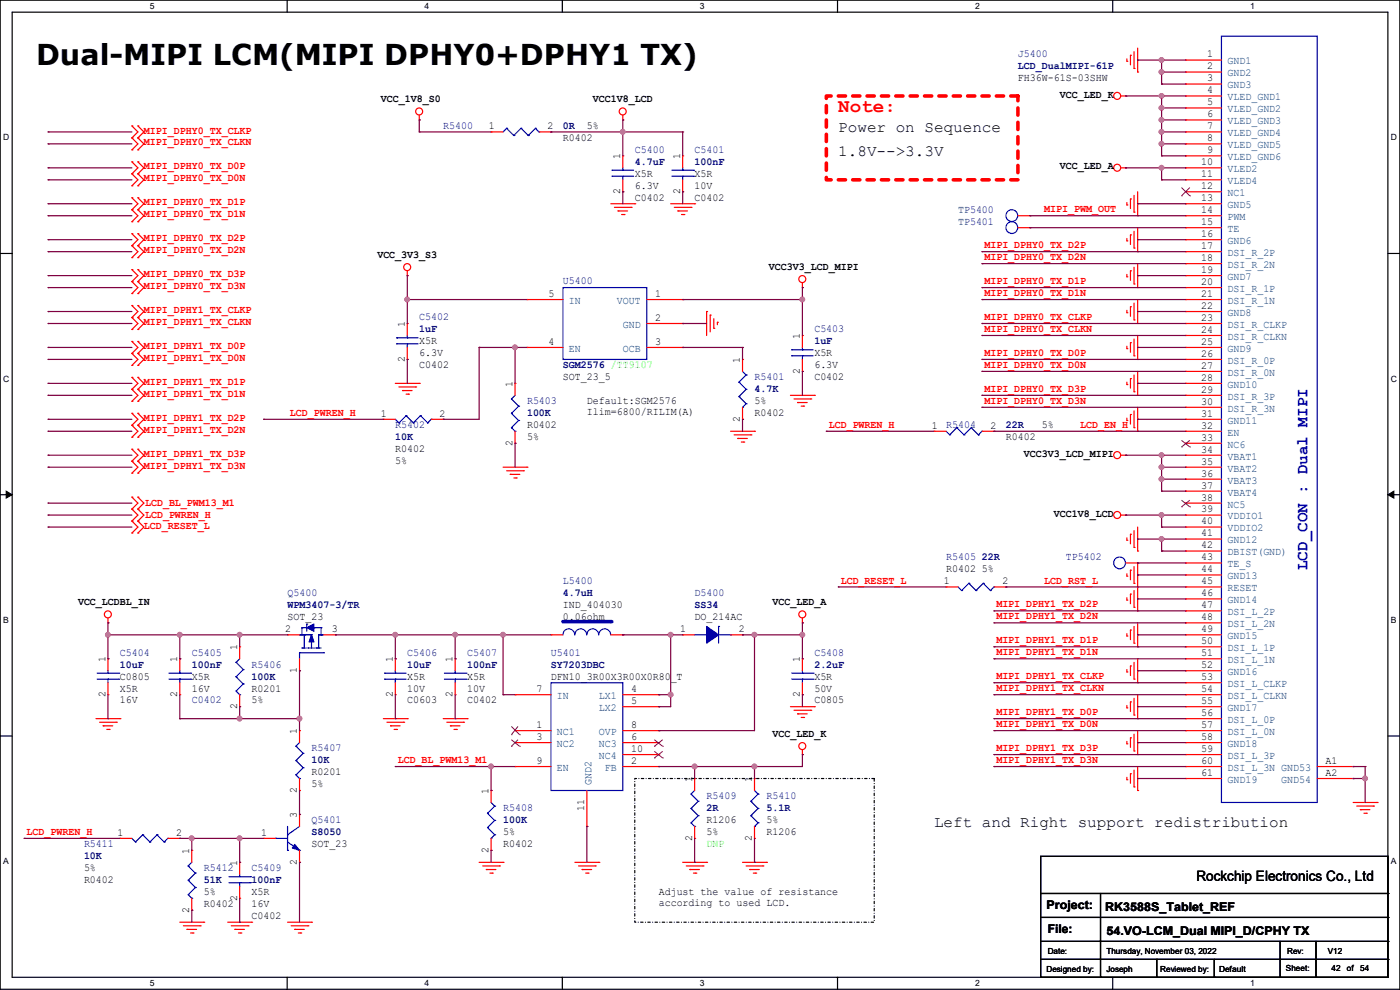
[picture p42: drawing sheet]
<svg xmlns="http://www.w3.org/2000/svg" width="297mm" height="210mm" viewBox="0 0 297 210" stroke-linecap="round" stroke-linejoin="round" font-family="sans-serif">
<defs><g id="words">
<text font-size="6.1" x="7.7" y="13.8">Dual-MIPI LCM(MIPI DPHY0+DPHY1 TX)</text>
<text font-size="4.1" fill="#f00" x="177.8" y="23.8">Note:</text>
<text font-size="3.6" fill="#00f" x="277.4" y="120.9" transform="rotate(-90 277.4 120.9)">LCD_CON : Dual MIPI</text>
<g font-size="3.3">
<text x="177.8" y="28.1">Power on Sequence</text>
<text x="177.8" y="33.1">1.8V--&gt;3.3V</text>
<text x="198.2" y="175.4">Left and Right support redistribution</text>
</g>
<text font-size="3" x="253.8" y="186.9">Rockchip Electronics Co., Ltd</text>
<g font-size="2.5">
<text x="222" y="192.9">Project:</text>
<text x="222.3" y="198">File:</text>
<text x="234.5" y="193.2">RK3588S_Tablet_REF</text>
<text x="234.7" y="198.2">54.VO-LCM_Dual MIPI_D/CPHY TX</text>
</g>
<g font-size="2.3" fill="#000080">
<text x="215.9" y="12.1">J5400</text>
<text x="215.9" y="14.6">LCD_DualMIPI-61P</text>
<text x="94" y="27.3">R5400</text>
<text x="119.4" y="27.3">0R</text>
<text x="134.7" y="32.4">C5400</text>
<text x="134.7" y="34.9">4.7uF</text>
<text x="147.4" y="32.4">C5401</text>
<text x="147.4" y="34.9">100nF</text>
<text x="203.2" y="45.1">TP5400</text>
<text x="203.2" y="47.6">TP5401</text>
<text x="119.4" y="60.3">U5400</text>
<text x="88.9" y="67.9">C5402</text>
<text x="88.9" y="70.5">1uF</text>
<text x="172.8" y="70.5">C5403</text>
<text x="172.8" y="73">1uF</text>
<text x="119.4" y="78.1">SGM2576 /TT9107</text>
<text x="160.1" y="80.6">R5401</text>
<text x="160.1" y="83.2">4.7K</text>
<text x="111.8" y="85.7">R5403</text>
<text x="111.8" y="88.3">100K</text>
<text x="83.9" y="90.8">R5402</text>
<text x="83.9" y="93.3">10K</text>
<text x="200.7" y="90.8">R5404</text>
<text x="213.4" y="90.8">22R</text>
<text x="200.7" y="118.7">R5405</text>
<text x="208.3" y="118.7">22R</text>
<text x="226.1" y="118.7">TP5402</text>
<text x="119.4" y="123.8">L5400</text>
<text x="61" y="126.4">Q5400</text>
<text x="61" y="128.9">WPM3407-3/TR</text>
<text x="119.4" y="126.4">4.7uH</text>
<text x="147.4" y="126.4">D5400</text>
<text x="147.4" y="128.9">SS34</text>
<text x="25.4" y="139.1">C5404</text>
<text x="25.4" y="141.6">10uF</text>
<text x="40.7" y="139.1">C5405</text>
<text x="40.7" y="141.6">100nF</text>
<text x="53.4" y="141.6">R5406</text>
<text x="86.4" y="139.1">C5406</text>
<text x="86.4" y="141.6">10uF</text>
<text x="99.1" y="139.1">C5407</text>
<text x="99.1" y="141.6">100nF</text>
<text x="116.9" y="139.1">U5401</text>
<text x="116.9" y="141.6">SY7203DBC</text>
<text x="172.8" y="139.1">C5408</text>
<text x="172.8" y="141.6">2.2uF</text>
<text x="40.7" y="149.2">C0402</text>
<text x="53.4" y="144.1">100K</text>
<text x="66.1" y="159.4">R5407</text>
<text x="66.1" y="161.9">10K</text>
<text x="106.7" y="172.1">R5408</text>
<text x="149.9" y="169.5">R5409</text>
<text x="149.9" y="172.1">2R</text>
<text x="162.6" y="169.5">R5410</text>
<text x="162.6" y="172.1">5.1R</text>
<text x="17.8" y="179.7">R5411</text>
<text x="66.1" y="174.6">Q5401</text>
<text x="66.1" y="177.2">S8050</text>
<text x="106.7" y="174.6">100K</text>
<text x="17.8" y="182.2">10K</text>
<text x="43.2" y="184.8">R5412</text>
<text x="53.4" y="184.8">C5409</text>
<text x="43.2" y="187.3">51K</text>
<text x="53.4" y="187.3">100nF</text>
</g>
<g font-size="2.3">
<text x="215.9" y="17.1">FH36W-61S-03SHW</text>
<text x="256.1" y="12.2">1</text>
<text x="256.1" y="14.7">2</text>
<text x="256.1" y="17.3">3</text>
<text x="80.8" y="21.7">VCC_1V8_S0</text>
<text x="125.8" y="21.7">VCC1V8_LCD</text>
<text x="224.8" y="20.7">VCC_LED_K</text>
<text x="256.1" y="19.8">4</text>
<text x="256.1" y="22.4">5</text>
<text x="103.7" y="27.4">1</text>
<text x="116.1" y="27.4">2</text>
<text x="119.4" y="29.8">R0402</text>
<text x="124.5" y="27.3">5%</text>
<text x="256.1" y="24.9">6</text>
<text x="256.1" y="27.4">7</text>
<text x="256.1" y="30">8</text>
<text x="131.6" y="33.8" transform="rotate(-90 131.6 33.8)">1</text>
<text x="144.3" y="33.8" transform="rotate(-90 144.3 33.8)">1</text>
<text x="224.8" y="35.9">VCC_LED_A</text>
<text x="254.8" y="35.1">10</text>
<text x="256.1" y="32.5">9</text>
<text x="131.6" y="41.2" transform="rotate(-90 131.6 41.2)">2</text>
<text x="134.7" y="37.5">X5R</text>
<text x="134.7" y="40">6.3V</text>
<text x="144.3" y="41.2" transform="rotate(-90 144.3 41.2)">2</text>
<text x="147.4" y="37.5">X5R</text>
<text x="147.4" y="40">10V</text>
<text x="254.8" y="37.6">11</text>
<text x="254.8" y="40.1">12</text>
<text x="134.7" y="42.5">C0402</text>
<text x="147.4" y="42.5">C0402</text>
<text x="254.8" y="42.7">13</text>
<text x="254.8" y="45.2">14</text>
<text x="254.8" y="47.8">15</text>
<text x="254.8" y="50.3">16</text>
<text x="254.8" y="52.8">17</text>
<text x="80.1" y="54.7">VCC_3V3_S3</text>
<text x="163.1" y="57.3">VCC3V3_LCD_MIPI</text>
<text x="254.8" y="55.4">18</text>
<text x="254.8" y="57.9">19</text>
<text x="116.4" y="63">5</text>
<text x="139" y="63">1</text>
<text x="254.8" y="60.5">20</text>
<text x="254.8" y="63">21</text>
<text x="254.8" y="65.5">22</text>
<text x="85.9" y="69.4" transform="rotate(-90 85.9 69.4)">1</text>
<text x="139" y="68.1">2</text>
<text x="169.7" y="71.9" transform="rotate(-90 169.7 71.9)">1</text>
<text x="254.8" y="68.1">23</text>
<text x="254.8" y="70.6">24</text>
<text x="85.9" y="76.8" transform="rotate(-90 85.9 76.8)">2</text>
<text x="88.9" y="73">X5R</text>
<text x="88.9" y="75.6">6.3V</text>
<text x="116.4" y="73.2">4</text>
<text x="139" y="73.2">3</text>
<text x="157" y="77" transform="rotate(-90 157 77)">1</text>
<text x="172.8" y="75.6">X5R</text>
<text x="254.8" y="73.2">25</text>
<text x="254.8" y="75.7">26</text>
<text x="88.9" y="78.1">C0402</text>
<text x="108.7" y="82.1" transform="rotate(-90 108.7 82.1)">1</text>
<text x="119.4" y="80.6">SOT_23_5</text>
<text x="169.7" y="79.3" transform="rotate(-90 169.7 79.3)">2</text>
<text x="172.8" y="80.6">C0402</text>
<text x="172.8" y="78.1">6.3V</text>
<text x="254.8" y="78.2">27</text>
<text x="254.8" y="80.8">28</text>
<text x="254.8" y="83.3">29</text>
<text x="80.8" y="88.4">1</text>
<text x="93.3" y="88.4">2</text>
<text x="124.5" y="85.7">Default:SGM2576</text>
<text x="124.5" y="88">Ilim=6800/RILIM(A)</text>
<text x="157" y="89.5" transform="rotate(-90 157 89.5)">2</text>
<text x="160.1" y="88.3">R0402</text>
<text x="160.1" y="85.7">5%</text>
<text x="254.8" y="85.9">30</text>
<text x="254.8" y="88.4">31</text>
<text x="83.9" y="95.9">R0402</text>
<text x="108.7" y="94.5" transform="rotate(-90 108.7 94.5)">2</text>
<text x="111.8" y="90.8">R0402</text>
<text x="111.8" y="93.3">5%</text>
<text x="197.7" y="90.9">1</text>
<text x="210.1" y="90.9">2</text>
<text x="213.4" y="93.3">R0402</text>
<text x="221" y="90.8">5%</text>
<text x="254.8" y="90.9">32</text>
<text x="254.8" y="93.5">33</text>
<text x="83.9" y="98.4">5%</text>
<text x="217.2" y="96.9">VCC3V3_LCD_MIPI</text>
<text x="254.8" y="96">34</text>
<text x="254.8" y="98.6">35</text>
<text x="254.8" y="101.1">36</text>
<text x="254.8" y="103.6">37</text>
<text x="254.8" y="106.2">38</text>
<text x="223.6" y="109.6">VCC1V8_LCD</text>
<text x="254.8" y="108.7">39</text>
<text x="254.8" y="111.3">40</text>
<text x="254.8" y="113.8">41</text>
<text x="254.8" y="116.3">42</text>
<text x="254.8" y="118.9">43</text>
<text x="200.2" y="124">1</text>
<text x="200.7" y="121.3">R0402</text>
<text x="208.3" y="121.3">5%</text>
<text x="212.6" y="124">2</text>
<text x="254.8" y="121.4">44</text>
<text x="254.8" y="124">45</text>
<text x="16.6" y="128.4">VCC_LCDBL_IN</text>
<text x="61" y="131.4">SOT_23</text>
<text x="119.4" y="128.9">IND_404030</text>
<text x="119.4" y="131.4">0.06ohm</text>
<text x="147.4" y="131.4">DO_214AC</text>
<text x="163.9" y="128.4">VCC_LED_A</text>
<text x="254.8" y="126.5">46</text>
<text x="254.8" y="129">47</text>
<text x="254.8" y="131.6">48</text>
<text x="50.3" y="138" transform="rotate(-90 50.3 138)">1</text>
<text x="60.5" y="134.1">2</text>
<text x="70.4" y="134.1">3</text>
<text x="144.3" y="134.1">1</text>
<text x="156.8" y="134.1">2</text>
<text x="254.8" y="134.1">49</text>
<text x="254.8" y="136.7">50</text>
<text x="22.4" y="140.5" transform="rotate(-90 22.4 140.5)">1</text>
<text x="37.6" y="140.5" transform="rotate(-90 37.6 140.5)">1</text>
<text x="63" y="142.8" transform="rotate(-90 63 142.8)">1</text>
<text x="83.3" y="140.5" transform="rotate(-90 83.3 140.5)">1</text>
<text x="96" y="140.5" transform="rotate(-90 96 140.5)">1</text>
<text x="169.7" y="140.5" transform="rotate(-90 169.7 140.5)">1</text>
<text x="254.8" y="139.2">51</text>
<text x="254.8" y="141.7">52</text>
<text x="22.4" y="147.9" transform="rotate(-90 22.4 147.9)">2</text>
<text x="25.4" y="144.1">C0805</text>
<text x="25.4" y="146.7">X5R</text>
<text x="25.4" y="149.2">16V</text>
<text x="37.6" y="147.9" transform="rotate(-90 37.6 147.9)">2</text>
<text x="40.7" y="144.1">X5R</text>
<text x="40.7" y="146.7">16V</text>
<text x="53.4" y="146.7">R0201</text>
<text x="53.4" y="149.2">5%</text>
<text x="83.3" y="147.9" transform="rotate(-90 83.3 147.9)">2</text>
<text x="86.4" y="149.2">C0603</text>
<text x="86.4" y="144.1">X5R</text>
<text x="86.4" y="146.7">10V</text>
<text x="96" y="147.9" transform="rotate(-90 96 147.9)">2</text>
<text x="99.1" y="149.2">C0402</text>
<text x="99.1" y="144.1">X5R</text>
<text x="99.1" y="146.7">10V</text>
<text x="113.8" y="146.8">7</text>
<text x="116.9" y="144.1">DFN10_3R00X3R00X0R80_T</text>
<text x="133.9" y="146.8">4</text>
<text x="133.9" y="149.4">5</text>
<text x="169.7" y="147.9" transform="rotate(-90 169.7 147.9)">2</text>
<text x="172.8" y="149.2">C0805</text>
<text x="172.8" y="144.1">X5R</text>
<text x="172.8" y="146.7">50V</text>
<text x="254.8" y="144.3">53</text>
<text x="254.8" y="146.8">54</text>
<text x="254.8" y="149.4">55</text>
<text x="50.3" y="150.4" transform="rotate(-90 50.3 150.4)">2</text>
<text x="63" y="155.7" transform="rotate(-90 63 155.7)">1</text>
<text x="113.8" y="154.4">1</text>
<text x="133.9" y="154.4">8</text>
<text x="254.8" y="151.9">56</text>
<text x="254.8" y="154.4">57</text>
<text x="113.8" y="157">3</text>
<text x="133.9" y="157">6</text>
<text x="133.9" y="159.5">10</text>
<text x="163.9" y="156.3">VCC_LED_K</text>
<text x="254.8" y="157">58</text>
<text x="254.8" y="159.5">59</text>
<text x="66.1" y="164.5">R0201</text>
<text x="66.1" y="167">5%</text>
<text x="113.8" y="162.1">9</text>
<text x="133.9" y="162.1">2</text>
<text x="146.8" y="165.9" transform="rotate(-90 146.8 165.9)">1</text>
<text x="159.5" y="165.9" transform="rotate(-90 159.5 165.9)">1</text>
<text x="254.8" y="162.1">60</text>
<text x="254.8" y="164.6">61</text>
<text x="281.2" y="162.1">A1</text>
<text x="281.2" y="164.6">A2</text>
<text x="63" y="173.5" transform="rotate(-90 63 173.5)">3</text>
<text x="63" y="168.2" transform="rotate(-90 63 168.2)">2</text>
<text x="103.6" y="168.4" transform="rotate(-90 103.6 168.4)">1</text>
<text x="124" y="172" transform="rotate(-90 124 172)">11</text>
<text x="24.9" y="177.3">1</text>
<text x="37.4" y="177.3">2</text>
<text x="55.4" y="177.3">1</text>
<text x="66.1" y="179.7">SOT_23</text>
<text x="106.7" y="179.7">R0402</text>
<text x="106.7" y="177.2">5%</text>
<text x="146.8" y="178.4" transform="rotate(-90 146.8 178.4)">2</text>
<text x="149.9" y="174.6">R1206</text>
<text x="149.9" y="177.2">5%</text>
<text x="159.5" y="178.4" transform="rotate(-90 159.5 178.4)">2</text>
<text x="162.6" y="177.2">R1206</text>
<text x="162.6" y="174.6">5%</text>
<text x="17.8" y="184.8">5%</text>
<text x="40.1" y="181.1" transform="rotate(-90 40.1 181.1)">1</text>
<text x="50.3" y="183.7" transform="rotate(-90 50.3 183.7)">1</text>
<text x="63" y="183.4" transform="rotate(-90 63 183.4)">2</text>
<text x="103.6" y="180.9" transform="rotate(-90 103.6 180.9)">2</text>
<text x="17.8" y="187.3">R0402</text>
<text x="43.2" y="189.9">5%</text>
<text x="50.3" y="191.1" transform="rotate(-90 50.3 191.1)">2</text>
<text x="53.4" y="189.9">X5R</text>
<text x="139.7" y="189.9">Adjust the value of resistance</text>
<text x="40.1" y="193.6" transform="rotate(-90 40.1 193.6)">2</text>
<text x="43.2" y="192.4">R0402</text>
<text x="53.4" y="194.9">C0402</text>
<text x="53.4" y="192.4">16V</text>
<text x="139.7" y="192.2">according to used LCD.</text>
</g>
<g font-size="2.3" fill="#004080">
<text x="260.4" y="13.7">GND1</text>
<text x="260.4" y="16.2">GND2</text>
<text x="260.4" y="18.8">GND3</text>
<text x="260.4" y="21.3">VLED_GND1</text>
<text x="260.4" y="23.8">VLED_GND2</text>
<text x="260.4" y="26.4">VLED_GND3</text>
<text x="260.4" y="28.9">VLED_GND4</text>
<text x="260.4" y="31.5">VLED_GND5</text>
<text x="260.4" y="34">VLED_GND6</text>
<text x="260.4" y="36.5">VLED2</text>
<text x="260.4" y="39.1">VLED4</text>
<text x="260.4" y="41.6">NC1</text>
<text x="260.4" y="44.2">GND5</text>
<text x="260.4" y="46.7">PWM</text>
<text x="260.4" y="49.2">TE</text>
<text x="260.4" y="51.8">GND6</text>
<text x="260.4" y="54.3">DSI_R_2P</text>
<text x="260.4" y="56.9">DSI_R_2N</text>
<text x="260.4" y="59.4">GND7</text>
<text x="120.7" y="64.5">IN</text>
<text x="130.9" y="64.5">VOUT</text>
<text x="260.4" y="61.9">DSI_R_1P</text>
<text x="260.4" y="64.5">DSI_R_1N</text>
<text x="132.1" y="69.6">GND</text>
<text x="260.4" y="67">GND8</text>
<text x="260.4" y="69.6">DSI_R_CLKP</text>
<text x="120.7" y="74.6">EN</text>
<text x="132.1" y="74.6">OCB</text>
<text x="260.4" y="72.1">DSI_R_CLKN</text>
<text x="260.4" y="74.6">GND9</text>
<text x="260.4" y="77.2">DSI_R_0P</text>
<text x="260.4" y="79.7">DSI_R_0N</text>
<text x="260.4" y="82.3">GND10</text>
<text x="260.4" y="84.8">DSI_R_3P</text>
<text x="260.4" y="87.3">DSI_R_3N</text>
<text x="260.4" y="89.9">GND11</text>
<text x="260.4" y="92.4">EN</text>
<text x="260.4" y="95">NC6</text>
<text x="260.4" y="97.5">VBAT1</text>
<text x="260.4" y="100">VBAT2</text>
<text x="260.4" y="102.6">VBAT3</text>
<text x="260.4" y="105.1">VBAT4</text>
<text x="260.4" y="107.7">NC5</text>
<text x="260.4" y="110.2">VDDIO1</text>
<text x="260.4" y="112.7">VDDIO2</text>
<text x="260.4" y="115.3">GND12</text>
<text x="260.4" y="117.8">DBIST(GND)</text>
<text x="260.4" y="120.4">TE_S</text>
<text x="260.4" y="122.9">GND13</text>
<text x="260.4" y="125.4">RESET</text>
<text x="260.4" y="128">GND14</text>
<text x="260.4" y="130.5">DSI_L_2P</text>
<text x="260.4" y="133.1">DSI_L_2N</text>
<text x="260.4" y="135.6">GND15</text>
<text x="260.4" y="138.1">DSI_L_1P</text>
<text x="260.4" y="140.7">DSI_L_1N</text>
<text x="260.4" y="143.2">GND16</text>
<text x="118.2" y="148.3">IN</text>
<text x="127" y="148.3">LX1</text>
<text x="260.4" y="145.8">DSI_L_CLKP</text>
<text x="260.4" y="148.3">DSI_L_CLKN</text>
<text x="118.2" y="155.9">NC1</text>
<text x="127" y="150.8">LX2</text>
<text x="127" y="155.9">OVP</text>
<text x="260.4" y="150.8">GND17</text>
<text x="260.4" y="153.4">DSI_L_0P</text>
<text x="260.4" y="155.9">DSI_L_0N</text>
<text x="118.2" y="158.5">NC2</text>
<text x="127" y="158.5">NC3</text>
<text x="127" y="161">NC4</text>
<text x="260.4" y="158.5">GND18</text>
<text x="260.4" y="161">DSI_L_3P</text>
<text x="118.2" y="163.5">EN</text>
<text x="125.5" y="166.4" transform="rotate(-90 125.5 166.4)">GND2</text>
<text x="128.3" y="163.5">FB</text>
<text x="260.4" y="163.5">DSI_L_3N GND53</text>
<text x="260.4" y="166.1">GND19</text>
<text x="271.8" y="166.1">GND54</text>
</g>
<g font-size="2.3" fill="#f00">
<text x="30.5" y="28.3">MIPI_DPHY0_TX_CLKP</text>
<text x="30.5" y="35.9">MIPI_DPHY0_TX_D0P</text>
<text x="30.5" y="30.9">MIPI_DPHY0_TX_CLKN</text>
<text x="30.5" y="38.5">MIPI_DPHY0_TX_D0N</text>
<text x="30.5" y="46.1">MIPI_DPHY0_TX_D1N</text>
<text x="30.5" y="43.6">MIPI_DPHY0_TX_D1P</text>
<text x="221.5" y="45">MIPI_PWM_OUT</text>
<text x="30.5" y="53.7">MIPI_DPHY0_TX_D2N</text>
<text x="30.5" y="51.2">MIPI_DPHY0_TX_D2P</text>
<text x="208.8" y="52.7">MIPI_DPHY0_TX_D2P</text>
<text x="30.5" y="58.8">MIPI_DPHY0_TX_D3P</text>
<text x="208.8" y="55.2">MIPI_DPHY0_TX_D2N</text>
<text x="30.5" y="61.3">MIPI_DPHY0_TX_D3N</text>
<text x="208.8" y="62.8">MIPI_DPHY0_TX_D1N</text>
<text x="208.8" y="60.3">MIPI_DPHY0_TX_D1P</text>
<text x="30.5" y="69">MIPI_DPHY1_TX_CLKN</text>
<text x="30.5" y="66.4">MIPI_DPHY1_TX_CLKP</text>
<text x="208.8" y="70.4">MIPI_DPHY0_TX_CLKN</text>
<text x="208.8" y="67.9">MIPI_DPHY0_TX_CLKP</text>
<text x="30.5" y="76.6">MIPI_DPHY1_TX_D0N</text>
<text x="30.5" y="74">MIPI_DPHY1_TX_D0P</text>
<text x="208.8" y="75.5">MIPI_DPHY0_TX_D0P</text>
<text x="30.5" y="81.7">MIPI_DPHY1_TX_D1P</text>
<text x="208.8" y="78.1">MIPI_DPHY0_TX_D0N</text>
<text x="208.8" y="83.1">MIPI_DPHY0_TX_D3P</text>
<text x="30.5" y="84.2">MIPI_DPHY1_TX_D1N</text>
<text x="30.5" y="89.3">MIPI_DPHY1_TX_D2P</text>
<text x="61.5" y="88.2">LCD_PWREN_H</text>
<text x="208.8" y="85.7">MIPI_DPHY0_TX_D3N</text>
<text x="30.5" y="91.8">MIPI_DPHY1_TX_D2N</text>
<text x="175.8" y="90.8">LCD_PWREN_H</text>
<text x="229.2" y="90.8">LCD_EN_H</text>
<text x="30.5" y="99.4">MIPI_DPHY1_TX_D3N</text>
<text x="30.5" y="96.9">MIPI_DPHY1_TX_D3P</text>
<text x="30.8" y="107.3">LCD_BL_PWM13_M1</text>
<text x="30.5" y="112.1">LCD_RESET_L</text>
<text x="30.8" y="109.9">LCD_PWREN_H</text>
<text x="178.4" y="123.8">LCD_RESET_L</text>
<text x="221.5" y="123.8">LCD_RST_L</text>
<text x="211.4" y="131.4">MIPI_DPHY1_TX_D2N</text>
<text x="211.4" y="128.9">MIPI_DPHY1_TX_D2P</text>
<text x="211.4" y="136.5">MIPI_DPHY1_TX_D1P</text>
<text x="211.4" y="139">MIPI_DPHY1_TX_D1N</text>
<text x="211.4" y="146.6">MIPI_DPHY1_TX_CLKN</text>
<text x="211.4" y="144.1">MIPI_DPHY1_TX_CLKP</text>
<text x="211.4" y="154.3">MIPI_DPHY1_TX_D0N</text>
<text x="211.4" y="151.7">MIPI_DPHY1_TX_D0P</text>
<text x="84.4" y="161.9">LCD_BL_PWM13_M1</text>
<text x="211.4" y="161.9">MIPI_DPHY1_TX_D3N</text>
<text x="211.4" y="159.3">MIPI_DPHY1_TX_D3P</text>
<text x="5.6" y="177.1">LCD_PWREN_H</text>
</g>
<text font-size="2.3" fill="#0f0" x="149.9" y="179.7">DNP</text>
<g font-size="1.8">
<text x="31.8" y="1.9">5</text>
<text x="90.1" y="1.9">4</text>
<text x="148.5" y="1.9">3</text>
<text x="206.8" y="1.9">2</text>
<text x="265.2" y="1.9">1</text>
<text x=".7" y="29.8">D</text>
<text x="295.1" y="29.8">D</text>
<text x=".7" y="80.9">C</text>
<text x="295.1" y="80.9">C</text>
<text x=".7" y="132.1">B</text>
<text x="295.1" y="132.1">B</text>
<text x=".7" y="183.3">A</text>
<text x="295.1" y="183.3">A</text>
<text x="222.3" y="202.3">Date:</text>
<text x="234.7" y="202.3">Thursday, November 03, 2022</text>
<text x="273.1" y="202.3">Rev:</text>
<text x="281.7" y="202.3">V12</text>
<text x="31.8" y="209.2">5</text>
<text x="90.1" y="209.2">4</text>
<text x="148.5" y="209.2">3</text>
<text x="206.8" y="209.2">2</text>
<text x="222" y="206.1">Designed by:</text>
<text x="234.7" y="206.1">Joseph</text>
<text x="246.1" y="206.1">Reviewed by:</text>
<text x="258.6" y="206.1">Default</text>
<text x="265.2" y="209.2">1</text>
<text x="272.8" y="205.9">Sheet:</text>
<text x="282.5" y="205.9">42</text>
<text x="285.7" y="205.9">of</text>
<text x="288.6" y="205.9">54</text>
</g>
</g></defs>
<path d="M0 0h297v209.8h-297zM2.6 2.6h291.8v204.7h-291.8z" fill="none" stroke="#000" stroke-width=".25"/>
<g fill="#fff">
<path d="M31.7 .3h1v2h-1z"/>
<path d="M31.7 207.6h1v2h-1z"/>
</g>
<path d="M60.9 0v2.6M60.9 207.3v2.5" fill="none" stroke="#000" stroke-width=".25"/>
<g fill="#fff">
<path d="M90.1 .3h1v2h-1z"/>
<path d="M90.1 207.6h1v2h-1z"/>
</g>
<path d="M119.3 0v2.6M119.3 207.3v2.5" fill="none" stroke="#000" stroke-width=".25"/>
<g fill="#fff">
<path d="M148.5 .3h.9v2h-.9z"/>
<path d="M148.5 207.6h.9v2h-.9z"/>
</g>
<path d="M177.7 0v2.6M177.7 207.3v2.5" fill="none" stroke="#000" stroke-width=".25"/>
<g fill="#fff">
<path d="M206.8 .3h1v2h-1z"/>
<path d="M206.8 207.6h1v2h-1z"/>
</g>
<path d="M236.1 0v2.6M236.1 207.3v2.5" fill="none" stroke="#000" stroke-width=".25"/>
<g fill="#fff">
<path d="M265.2 .3h1v2h-1z"/>
<path d="M265.2 207.6h1v2h-1z"/>
<path d="M.7 28.2h1.2v1.9h-1.2z"/>
<path d="M295.1 28.2h1.2v1.9h-1.2z"/>
<path d="M.7 79.3h1.2v2h-1.2z"/>
<path d="M295.1 79.3h1.2v2h-1.2z"/>
</g>
<path d="M0 53.8h2.6M294.4 53.8h2.6" fill="none" stroke="#000" stroke-width=".25"/>
<g fill="#fff">
<path d="M.7 130.5h1.2v2h-1.2z"/>
<path d="M295.1 130.5h1.1v2h-1.1z"/>
</g>
<path d="M0 104.9h2.6M294.4 104.9h2.6" fill="none" stroke="#000" stroke-width=".25"/>
<path d="M1.3 104.2l1.3 .7-1.3 .8zM294.4 104.9l1.3-.7v1.5z" fill="#000" stroke="#000" stroke-width=".21"/>
<g fill="#fff">
<path d="M.7 181.7h1.2v2h-1.2z"/>
<path d="M295.1 181.7h1.1v2h-1.1z"/>
</g>
<g fill="none" stroke="#000" stroke-width=".25">
<path d="M0 156.1h2.6M294.4 156.1h2.6M220.8 181.7h73.6v25.6h-73.6zM220.8 189.5h73.6M220.8 194.6h73.6M220.8 199.7h73.6M233.5 189.5v17.8M271.6 199.7v7.6M279.2 199.7v7.6M294.4 189.5h.1M294.4 194.6h.1M294.4 199.7h.1"/>
<path d="M220.8 203.5h73.6M233.5 207.3h.1M245.4 207.3h.1M245.4 203.5v3.8M257.6 207.3h.1M257.6 203.5v3.8M271.6 207.3h.1M279.2 207.3h.1M294.4 203.5h.1"/>
</g>
<path d="M134.7 165.1h50.8v30.5h-50.8z" fill="none" stroke="#000" stroke-width=".25" stroke-dasharray=".5 .5 0 .5"/>
<path d="M175.3 20.4h40.6v17.7h-40.6z" fill="none" stroke="#f00" stroke-width=".76" stroke-dasharray="1.5 1.5"/>
<g fill="none" stroke="#f00" stroke-width=".25">
<path d="M239.1 13h.1M239.1 12.5v.5M239.8 11.7h.1M239.8 11.7v2.1M240.6 14.5h.1M240.6 11v3.5M241.3 15.3h.1M241.3 10.2v5.1M28 39.4h.1M28 36.9h.1M28 34.3h.1M28 31.8h.1"/>
<path d="M28 29.3h.1M28 26.7h.1M28 36.9l1.3 1.2-1.3 1.3M28 34.3l1.3 1.3-1.3 1.3M28 29.3l1.3 1.2-1.3 1.3M28 26.7l1.3 1.3-1.3 1.3M29.3 39.4h.1M29.3 36.9h.1M29.3 34.3h.1M29.3 31.8h.1M29.3 29.3h.1M29.3 26.7h.1"/>
<path d="M29.3 36.9l1.2 1.2-1.2 1.3M29.3 34.3l1.2 1.3-1.2 1.3M29.3 29.3l1.2 1.2-1.2 1.3M29.3 26.7l1.2 1.3-1.2 1.3M88.9 25.4h.1M88.9 24.4v1M132.1 25.4h.1M132.1 24.4v1M237.8 35.6h1M237.8 20.4h1M238.8 35.6h.1M238.8 20.4h.1"/>
<path d="M28 47h.1M28 44.5h.1M28 42h.1M28 54.7h.1M28 52.1h.1M28 49.6h.1M28 59.7h.1M28 57.2h.1M28 44.5l1.3 1.3-1.3 1.2M28 42l1.3 1.2-1.3 1.3M28 52.1l1.3 1.3-1.3 1.3M28 49.6l1.3 1.2-1.3 1.3"/>
<path d="M28 59.7l1.3 1.3-1.3 1.3M28 57.2l1.3 1.3-1.3 1.2M29.3 47h.1M29.3 44.5h.1M29.3 42h.1M29.3 54.7h.1M29.3 52.1h.1M29.3 49.6h.1M29.3 59.7h.1M29.3 57.2h.1M29.3 44.5l1.2 1.3-1.2 1.2M29.3 42l1.2 1.2-1.2 1.3"/>
<path d="M29.3 52.1l1.2 1.3-1.2 1.3M29.3 49.6l1.2 1.2-1.2 1.3M29.3 59.7l1.2 1.3-1.2 1.3M29.3 57.2l1.2 1.3-1.2 1.2M86.4 58.5h.1M86.4 57.4v1.1M129.6 43.2h5.1M130.3 44h3.6M131.1 44.7h.1M131.1 44.7h2M131.9 45.5h.5M132.4 45.5h.1"/>
<path d="M133.9 44h.1M134.7 43.2h.1M142.3 43.2h5.1M143 44h3.6M143.8 44.7h.1M143.8 44.7h2M144.6 45.5h.5M145.1 45.5h.1M146.6 44h.1M147.4 43.2h.1M170.2 60v1M215.9 45.8h2.6"/>
<path d="M218.5 45.8h.1M239.1 43.5h.1M239.1 51.1h.1M239.1 58.7h.1M239.1 43v.5M239.1 50.6v.5M239.1 58.2v.5M239.8 42.2h.1M239.8 49.8h.1M239.8 57.4h.1M239.8 42.2v2M239.8 49.8v2.1"/>
<path d="M239.8 57.4v2.1M240.6 45h.1M240.6 52.6h.1M240.6 41.4v3.6M240.6 49.1v3.5M240.6 56.7v3.5M241.3 45.8h.1M241.3 53.4h.1M241.3 40.7v5.1M241.3 48.3v5.1M241.3 55.9v5.1M28 62.3h.1"/>
<path d="M28 77.5h.1M28 75h.1M28 72.4h.1M28 69.9h.1M28 67.4h.1M28 64.8h.1M28 75l1.3 1.2-1.3 1.3M28 72.4l1.3 1.3-1.3 1.3M28 67.4l1.3 1.2-1.3 1.3M28 64.8l1.3 1.3-1.3 1.3M29.3 62.3h.1M29.3 77.5h.1"/>
<path d="M29.3 75h.1M29.3 72.4h.1M29.3 69.9h.1M29.3 67.4h.1M29.3 64.8h.1M29.3 75l1.2 1.2-1.2 1.3M29.3 72.4l1.2 1.3-1.2 1.3M29.3 67.4l1.2 1.2-1.2 1.3M29.3 64.8l1.2 1.3-1.2 1.3M149.9 66.1h.1M149.9 66.1v5.1M150.7 66.8h.1"/>
<path d="M150.7 66.8v3.6M151.4 69.6h.1M151.4 67.6v2M152.2 68.4h.1M152.2 68.4v.5M170.2 61h.1M239.1 66.3h.1M239.1 74h.1M239.1 65.8v.5M239.1 73.4v.6M239.8 65.1h.1M239.8 72.7h.1"/>
<path d="M239.8 65.1v2M239.8 72.7v2M240.6 60.2h.1M240.6 67.9h.1M240.6 75.5h.1M240.6 64.3v3.6M240.6 71.9v3.6M240.6 79.5v3.6M241.3 61h.1M241.3 68.6h.1M241.3 76.2h.1M241.3 63.5v5.1"/>
<path d="M241.3 71.2v5M241.3 78.8v5.1M28 85.1h.1M28 82.6h.1M28 80.1h.1M28 92.8h.1M28 90.2h.1M28 87.7h.1M28 97.8h.1M28 95.3h.1M28 82.6l1.3 1.3-1.3 1.2M28 80.1l1.3 1.2-1.3 1.3"/>
<path d="M28 90.2l1.3 1.3-1.3 1.3M28 87.7l1.3 1.2-1.3 1.3M28 97.8l1.3 1.3-1.3 1.3M28 95.3l1.3 1.3-1.3 1.2M29.3 85.1h.1M29.3 82.6h.1M29.3 80.1h.1M29.3 92.8h.1M29.3 90.2h.1M29.3 87.7h.1M29.3 97.8h.1M29.3 95.3h.1"/>
<path d="M29.3 82.6l1.2 1.3-1.2 1.2M29.3 80.1l1.2 1.2-1.2 1.3M29.3 90.2l1.2 1.3-1.2 1.3M29.3 87.7l1.2 1.2-1.2 1.3M29.3 97.8l1.2 1.3-1.2 1.3M29.3 95.3l1.2 1.3-1.2 1.2M83.9 81.3h5M84.6 82.1h3.6M85.4 82.8h.1M85.4 82.8h2M86.1 83.6h.6M86.7 83.6h.1"/>
<path d="M88.2 82.1h.1M88.9 81.3h.1M106.7 99.1h5.1M107.5 99.9h3.5M111 99.9h.1M111.8 99.1h.1M155 91.5h5.1M155.7 92.2h3.6M156.5 93h.1M156.5 93h2M157.3 93.8h.5M157.8 93.8h.1"/>
<path d="M159.3 92.2h.1M160.1 91.5h.1M167.7 83.9h5.1M168.4 84.6h3.6M169.2 85.4h.1M169.2 85.4h2M170 86.1h.5M170.5 86.1h.1M172 84.6h.1M172.8 83.9h.1M198.2 91.5h.1M198.2 91.5h2.5"/>
<path d="M208.3 91.5h2.6M210.9 91.5h.1M237.8 96.6h1M238.8 96.6h.1M239.1 81.6h.1M239.1 89.2h.1M239.1 81.1v.5M239.1 88.7v.5M239.8 80.3h.1M239.8 87.9h.1M239.8 80.3v2M239.8 87.9v2.1"/>
<path d="M240.6 83.1h.1M240.6 90.7h.1M240.6 87.2v3.5M241.3 83.9h.1M241.3 91.5h.1M241.3 86.4v5.1M28 100.4h.1M28 113.1h.1M28 110.5h.1M28 108h.1M28 105.5h.1M28 110.5l1.3 1.3-1.3 1.3"/>
<path d="M28 105.5l1.3 1.2-1.3 1.3M28 108l1.3 1.3-1.3 1.2M29.3 100.4h.1M29.3 113.1h.1M29.3 110.5h.1M29.3 108h.1M29.3 105.5h.1M29.3 110.5l1.2 1.3-1.2 1.3M29.3 105.5l1.2 1.2-1.2 1.3M29.3 108l1.2 1.3-1.2 1.2M108.2 100.6h.1M108.2 100.6h2.1"/>
<path d="M109 101.4h.5M109.5 101.4h.1M237.8 109.3h1M238.8 109.3h.1M239.1 114.6h.1M239.1 114.1v.5M239.8 113.3h.1M239.8 113.3v2.1M240.6 116.1h.1M240.6 112.6v3.5M241.3 116.9h.1M241.3 111.8v5.1"/>
<path d="M241.3 119.4v10.2M22.9 132.1h.1M22.9 131.1v1M170.2 132.1h.1M170.2 131.1v1M200.7 124.5h.1M200.7 124.5h2.5M210.9 124.5h2.5M213.4 124.5h.1M239.1 122.2h.1M239.1 127.3h.1M239.1 134.9h.1"/>
<path d="M239.1 121.7v.5M239.1 126.8v.5M239.1 134.4v.5M239.8 120.9h.1M239.8 126h.1M239.8 133.6h.1M239.8 120.9v2.1M239.8 126v2.1M239.8 133.6v2.1M240.6 123.7h.1M240.6 128.8h.1M240.6 136.4h.1"/>
<path d="M240.6 120.2v3.5M240.6 125.3v3.5M240.6 132.9v3.5M241.3 124.5h.1M241.3 129.6h.1M241.3 137.2h.1M241.3 132.1v5.1M241.3 139.7v5.1M20.4 152.4h5M21.1 153.2h3.6M21.9 154h.1M21.9 154h2"/>
<path d="M22.6 154.7h.6M23.2 154.7h.1M24.7 153.2h.1M25.4 152.4h.1M63.5 155h.1M63.5 155v2.5M81.3 152.4h5.1M82.1 153.2h3.5M82.8 154h.1M82.8 154h2.1M83.6 154.7h.5M84.1 154.7h.1"/>
<path d="M85.6 153.2h.1M86.4 152.4h.1M94 152.4h5.1M94.8 153.2h3.5M95.5 154h.1M95.5 154h2.1M96.3 154.7h.5M96.8 154.7h.1M98.3 153.2h.1M99.1 152.4h.1M167.7 149.9h5.1M168.4 150.7h3.6"/>
<path d="M169.2 151.4h.1M169.2 151.4h2M170 152.2h.5M170.2 159v1.1M170.5 152.2h.1M172 150.7h.1M172.8 149.9h.1M239.1 157.8h.1M239.1 150.2h.1M239.1 142.5h.1M239.1 142v.5M239.1 149.6v.6"/>
<path d="M239.1 157.3v.5M239.8 156.5h.1M239.8 148.9h.1M239.8 141.3h.1M239.8 141.3v2M239.8 148.9v2M239.8 156.5v2M240.6 159.3h.1M240.6 151.7h.1M240.6 144.1h.1M240.6 140.5v3.6M240.6 148.1v3.6"/>
<path d="M240.6 155.7v3.6M241.3 152.4h.1M241.3 144.8h.1M241.3 147.4v5M241.3 155v5.1M25.4 177.8h.1M25.4 177.8h2.6M35.6 177.8h2.5M38.1 177.8h.1M63.5 167.7h.1M63.5 165.1v2.6M170.2 160.1h.1"/>
<path d="M239.1 165.4h.1M239.1 164.9v.5M239.8 164.1h.1M239.8 164.1v2.1M240.6 166.9h.1M240.6 163.4v3.5M241.3 167.7h.1M241.3 160.1h.1M241.3 162.6v5.1M287.1 170.2h5M287.8 171h3.6M288.6 171.7h.1"/>
<path d="M288.6 171.7h2M289.3 172.5h.6M289.9 172.5h.1M291.4 171h.1M292.1 170.2h.1M38.1 195.6h5.1M38.9 196.4h3.6M39.7 197.1h.1M39.7 197.1h2M40.4 197.9h.5M40.9 197.9h.1M42.5 196.4h.1"/>
<path d="M43.2 195.6h.1M48.3 195.6h5.1M49.1 196.4h3.5M49.8 197.1h.1M49.8 197.1h2.1M50.6 197.9h.5M51.1 197.9h.1M52.6 196.4h.1M53.4 195.6h.1M61 195.6h5.1M61.8 196.4h3.5M62.5 197.1h.1"/>
<path d="M62.5 197.1h2.1M63.3 197.9h.5M63.8 197.9h.1M65.3 196.4h.1M66.1 195.6h.1M101.6 182.9h5.1M102.4 183.7h3.6M103.2 184.4h.1M103.2 184.4h2M103.9 185.2h.5M104.4 185.2h.1M106 183.7h.1"/>
<path d="M106.7 182.9h.1M122 182.9h5M122.7 183.7h3.6M123.5 184.4h.1M123.5 184.4h2M124.2 185.2h.6M124.8 185.2h.1M126.3 183.7h.1M127 182.9h.1M144.8 182.9h5.1M145.6 183.7h3.5M146.3 184.4h.1"/>
<path d="M146.3 184.4h2.1M147.1 185.2h.5M147.6 185.2h.1M149.1 183.7h.1M149.9 182.9h.1M157.5 182.9h5.1M158.3 183.7h3.5M159 184.4h.1M159 184.4h2.1M159.8 185.2h.5M160.3 185.2h.1M161.8 183.7h.1"/>
<path d="M162.6 182.9h.1"/>
<circle cx="88.9" cy="23.6" r=".74"/>
<circle cx="132.1" cy="23.6" r=".74"/>
<circle cx="237" cy="20.3" r=".74"/>
<circle cx="237" cy="35.6" r=".74"/>
<circle cx="86.4" cy="56.7" r=".74"/>
<circle cx="170.2" cy="59.2" r=".74"/>
<circle cx="237" cy="96.5" r=".74"/>
<circle cx="237" cy="109.2" r=".74"/>
<circle cx="22.9" cy="130.3" r=".74"/>
<circle cx="170.2" cy="130.3" r=".74"/>
<circle cx="170.2" cy="158.3" r=".74"/>
</g>
<g fill="none" stroke="#00f" stroke-width=".25">
<path d="M200.7 91.5l.8 .7M201.5 92.2h.1M203 90.7h.1M203 90.7l-1.5 1.5M203 90.7l1.5 1.5M204.5 92.2h.1M206 90.7h.1M206 90.7l-1.5 1.5M206 90.7l1.6 1.5M207.6 92.2h.1M208.3 91.5h.1M208.3 91.5l-.7 .7"/>
<path d="M119.4 134.7a1.25 1.25 0 0 1 1.3-1.3 1.25 1.25 0 0 1 1.2 1.3M122 134.7a1.25 1.25 0 0 1 1.2-1.3 1.25 1.25 0 0 1 1.3 1.3M124.5 134.7a1.25 1.25 0 0 1 1.3-1.3 1.25 1.25 0 0 1 1.2 1.3 1.27 1.27 0 0 1 1.3-1.3 1.27 1.27 0 0 1 1.2 1.3M203.2 124.5l.8 .8M204 125.3h.1M205.5 123.7h.1M205.5 123.7l-1.5 1.6M205.5 123.7l1.6 1.6M207.1 125.3h.1M208.6 123.7h.1M208.6 123.7l-1.5 1.6M208.6 123.7l1.5 1.6"/>
<path d="M210.1 125.3h.1M210.9 124.5h.1M210.9 124.5l-.8 .8M62.8 158.3h.1M62.8 158.3l1.5 1.5M63.5 157.5l-.7 .8M64.3 159.8h.1M64.3 159.8l-1.5 1.5M28 177.8l.7 .8M28.7 178.6h.1M30.3 177.1h.1M30.3 177.1l-1.6 1.5"/>
<path d="M30.3 177.1l1.5 1.5M31.8 178.6h.1M33.3 177.1h.1M33.3 177.1l-1.5 1.5M33.3 177.1l1.5 1.5M34.8 178.6h.1M35.6 177.8h.1M35.6 177.8l-.8 .8M62.8 161.3h.1M62.8 164.4h.1M62.8 161.3l1.5 1.6M62.8 164.4l.7 .7"/>
<path d="M63.5 165.1h.1M64.3 162.9h.1M64.3 162.9l-1.5 1.5"/>
<circle cx="214.7" cy="45.7" r="1.25"/>
</g>
<path d="M119.4 131.9h10.2" fill="none" stroke="#00f" stroke-width=".76"/>
<circle cx="129.6" cy="131.9" r=".38" fill="#00f"/>
<g fill="none" stroke="#f00" stroke-width=".25">
<path d="M251.5 12.7h.1M251.5 15.3h.1M251.5 17.8h.1M251.5 12.7h7.6M251.5 15.3h7.6M251.5 17.8h7.6M104.2 28h.1M104.2 28h2.5M114.3 28h2.6M116.9 28h.1M132.1 33.1h.1M132.1 33.1v2.5"/>
<path d="M132.1 38.1v2.6M144.8 33.1h.1M144.8 33.1v2.5M144.8 38.1v2.6M251.5 20.4h.1M251.5 22.9h.1M251.5 25.4h.1M251.5 28h.1M251.5 30.5h.1M251.5 33.1h.1M251.5 35.6h.1M251.5 38.1h.1"/>
<path d="M251.5 20.4h7.6M251.5 22.9h7.6M251.5 25.4h7.6M251.5 28h7.6M251.5 30.5h7.6M251.5 33.1h7.6M251.5 35.6h7.6M251.5 38.1h7.6M132.1 40.7h.1M144.8 40.7h.1M215.9 48.3h2.6M218.5 48.3h.1"/>
<path d="M251.5 40.7h.1M251.5 43.2h.1M251.5 45.8h.1M251.5 48.3h.1M251.5 50.8h.1M251.5 53.4h.1M251.5 55.9h.1M251.5 58.5h.1M251.5 48.3h7.6M251.5 40.7h7.6M251.5 43.2h7.6M251.5 45.8h7.6"/>
<path d="M251.5 50.8h7.6M251.5 53.4h7.6M251.5 55.9h7.6M251.5 58.5h7.6M86.4 68.6h.1M86.4 76.2h.1M86.4 68.6v2.6M86.4 73.7v2.5M111.8 73.7h.1M111.8 63.5h.1M111.8 63.5h7.6M111.8 73.7h7.6"/>
<path d="M137.2 63.5h7.6M137.2 68.6h7.6M137.2 73.7h7.6M144.8 73.7h.1M144.8 68.6h.1M144.8 63.5h.1M157.5 76.2h.1M157.5 76.2v2.6M170.2 71.2h.1M170.2 78.8h.1M170.2 71.2v2.5M170.2 76.2v2.6"/>
<path d="M251.5 61h.1M251.5 63.5h.1M251.5 66.1h.1M251.5 68.6h.1M251.5 71.2h.1M251.5 73.7h.1M251.5 76.2h.1M251.5 78.8h.1M251.5 61h7.6M251.5 63.5h7.6M251.5 66.1h7.6M251.5 68.6h7.6"/>
<path d="M251.5 71.2h7.6M251.5 73.7h7.6M251.5 76.2h7.6M251.5 78.8h7.6M81.3 88.9h.1M81.3 88.9h2.6M91.5 88.9h2.5M94 88.9h.1M109.3 81.3h.1M109.3 94h.1M109.3 81.3v2.6M109.3 91.5v2.5"/>
<path d="M157.5 88.9h.1M157.5 86.4v2.5M251.5 81.3h.1M251.5 83.9h.1M251.5 86.4h.1M251.5 88.9h.1M251.5 91.5h.1M251.5 94h.1M251.5 96.6h.1M251.5 99.1h.1M251.5 81.3h7.6M251.5 83.9h7.6"/>
<path d="M251.5 86.4h7.6M251.5 88.9h7.6M251.5 91.5h7.6M251.5 94h7.6M251.5 96.6h7.6M251.5 99.1h7.6M238.8 119.4h2.5M241.3 119.4h.1M251.5 101.6h.1M251.5 104.2h.1M251.5 106.7h.1M251.5 109.3h.1"/>
<path d="M251.5 111.8h.1M251.5 114.3h.1M251.5 116.9h.1M251.5 119.4h.1M251.5 101.6h7.6M251.5 104.2h7.6M251.5 106.7h7.6M251.5 109.3h7.6M251.5 111.8h7.6M251.5 114.3h7.6M251.5 116.9h7.6M251.5 119.4h7.6"/>
<path d="M22.9 139.7h.1M22.9 139.7v2.6M38.1 139.7h.1M38.1 139.7v2.6M50.8 137.2h.1M50.8 137.2v2.5M61 134.7h.1M61 134.7h2.5M63.5 139.7v2.6M68.6 134.7h2.6M71.2 134.7h.1M83.9 139.7h.1"/>
<path d="M83.9 139.7v2.6M96.6 139.7h.1M96.6 139.7v2.6M116.9 134.7h.1M116.9 134.7h2.5M129.6 134.7h2.5M132.1 134.7h.1M144.8 134.7h.1M144.8 134.7h2.6M155 134.7h2.5M157.5 134.7h.1M170.2 139.7h.1"/>
<path d="M170.2 139.7v2.6M251.5 122h.1M251.5 124.5h.1M251.5 127h.1M251.5 129.6h.1M251.5 132.1h.1M251.5 134.7h.1M251.5 137.2h.1M251.5 139.7h.1M251.5 134.7h7.6M251.5 122h7.6M251.5 124.5h7.6"/>
<path d="M251.5 127h7.6M251.5 129.6h7.6M251.5 132.1h7.6M251.5 137.2h7.6M251.5 139.7h7.6M22.9 147.4h.1M22.9 144.8v2.6M38.1 147.4h.1M38.1 144.8v2.6M50.8 149.9h.1M50.8 147.4v2.5M63.5 142.3h.1"/>
<path d="M83.9 147.4h.1M83.9 144.8v2.6M96.6 147.4h.1M96.6 144.8v2.6M109.3 147.4h.1M109.3 157.5h.1M109.3 155h.1M109.3 147.4h7.6M109.3 155h7.6M109.3 157.5h7.6M132.1 147.4h7.6M132.1 149.9h7.6"/>
<path d="M132.1 155h7.6M132.1 157.5h7.6M139.7 147.4h.1M139.7 157.5h.1M139.7 149.9h.1M139.7 155h.1M170.2 147.4h.1M170.2 144.8v2.6M251.5 142.3h.1M251.5 144.8h.1M251.5 147.4h.1M251.5 149.9h.1"/>
<path d="M251.5 152.4h.1M251.5 155h.1M251.5 157.5h.1M251.5 142.3h7.6M251.5 144.8h7.6M251.5 147.4h7.6M251.5 149.9h7.6M251.5 152.4h7.6M251.5 155h7.6M251.5 157.5h7.6M55.9 177.8h.1M55.9 177.8h2.6"/>
<path d="M63.5 172.8h.1M63.5 172.8v2.5M104.2 167.7h.1M104.2 167.7v2.5M104.2 177.8v2.6M109.3 162.6h.1M109.3 162.6h7.6M124.5 175.3h.1M124.5 167.7v7.6M132.1 160.1h7.6M132.1 162.6h7.6M139.7 162.6h.1"/>
<path d="M139.7 160.1h.1M147.4 165.1h.1M147.4 177.8h.1M147.4 165.1v2.6M147.4 175.3v2.5M160.1 165.1h.1M160.1 177.8h.1M160.1 165.1v2.6M160.1 175.3v2.5M251.5 160.1h.1M251.5 162.6h.1M251.5 165.1h.1"/>
<path d="M251.5 160.1h7.6M251.5 162.6h7.6M251.5 165.1h7.6M279.4 162.6h7.7M279.4 165.1h7.7M287.1 162.6h.1M287.1 165.1h.1M40.7 180.4h.1M40.7 193.1h.1M40.7 180.4v2.5M40.7 190.5v2.6M50.8 182.9h.1"/>
<path d="M50.8 190.5h.1M50.8 182.9v2.6M50.8 188v2.5M63.5 182.9h.1M63.5 180.4v2.5M104.2 180.4h.1"/>
</g>
<g fill="none" stroke="#00f" stroke-width=".25">
<path d="M259.1 7.7h20.3v162.5h-20.3zM107.5 27.2h.1M107.5 27.2l-.8 .8M107.5 27.2l1.5 1.5M109 28.7h.1M110.5 27.2h.1M110.5 27.2l-1.5 1.5M110.5 27.2l1.6 1.5M112.1 28.7h.1M113.6 27.2h.1M113.6 27.2l-1.5 1.5M113.6 27.2l.7 .8"/>
<path d="M114.3 28h.1M129.8 37.4h.1M129.8 36.1h.1M129.8 37.4h4.6M129.8 36.1h4.6M132.1 36.1h.1M132.1 37.4h.1M132.1 35.6v.5M132.1 37.4v.7M142.5 37.4h4.6M142.5 36.1h4.6M144.8 36.1h.1"/>
<path d="M144.8 37.4h.1M144.8 35.6v.5M144.8 37.4v.7M147.1 37.4h.1M147.1 36.1h.1M84.1 72.9h.1M84.1 71.7h.1M84.1 72.9h4.6M84.1 71.7h4.6M86.4 71.7h.1M86.4 72.9h.1M86.4 71.2v.5"/>
<path d="M86.4 72.9v.8M119.4 61h17.8v15.2h-17.8zM157.5 78.8l.8 .7M158.3 79.5h.1M158.3 79.5l-1.5 1.6M167.9 75.5h.1M167.9 74.2h.1M167.9 75.5h4.6M167.9 74.2h4.6M170.2 74.2h.1M170.2 75.5h.1M170.2 73.7v.5"/>
<path d="M170.2 75.5v.7M83.9 88.9l.7 .8M84.6 89.7h.1M86.1 88.2h.1M86.1 88.2l-1.5 1.5M86.1 88.2l1.6 1.5M87.7 89.7h.1M89.2 88.2h.1M89.2 88.2l-1.5 1.5M89.2 88.2l1.5 1.5M90.7 89.7h.1M91.5 88.9h.1"/>
<path d="M91.5 88.9l-.8 .8M108.5 84.6h.1M108.5 87.7h.1M108.5 90.7h.1M108.5 84.6l1.5 1.5M108.5 87.7l1.5 1.5M108.5 90.7l.8 .8M109.3 91.5h.1M109.3 83.9l-.8 .7M110 86.1h.1M110 89.2h.1M110 86.1l-1.5 1.6"/>
<path d="M110 89.2l-1.5 1.5M156.8 81.1h.1M156.8 84.1h.1M156.8 81.1l1.5 1.5M156.8 84.1l1.5 1.5M157.5 86.4h.1M158.3 82.6h.1M158.3 85.6h.1M158.3 82.6l-1.5 1.5M158.3 85.6l-.8 .8M50.8 139.7l-.7 .8M63.5 134.7h.1"/>
<path d="M63.5 138.5h.1M63.5 134.7h2.6M63.5 138.5v1.2M63.5 138.5h5.1M64.1 137.5h.1M64.1 133.1h.1M64.1 134.7h.1M64.1 137.5h1M64.1 133.1h1M64.1 133.1v1.6M64.6 134.7h.1M64.6 134.7v2.8"/>
<path d="M65.1 132.4h.1M65.1 132.4v1.5M65.3 137.5h.1M65.3 137.5h1.5M66.1 134.7h.1M66.1 135.9h.1M66.1 134.7v1M66.1 135.9v1.6M66.6 133.1h.1M66.6 133.1h1.5M67.1 137.5h.1M67.1 137.5h1"/>
<path d="M67.6 137.5h.1M67.6 134.7h.1M67.6 134.7h1M67.6 134.7v2.8M68.1 134.7h.1M68.1 133.1h.1M68.1 133.1v1.6M68.6 138.5h.1M147.4 134.7h2.5M149.9 134.7h.1M152.4 132.9h.1M152.4 132.9v3.5"/>
<path d="M152.4 134.7h2.6M155 134.7h.1M20.6 144.1h4.6M20.6 142.8h4.6M22.9 142.8h.1M22.9 144.1h.1M22.9 142.3v.5M22.9 144.1v.7M25.2 144.1h.1M25.2 142.8h.1M35.9 144.1h4.5M35.9 142.8h4.5"/>
<path d="M38.1 142.8h.1M38.1 144.1h.1M38.1 142.3v.5M38.1 144.1v.7M40.4 144.1h.1M40.4 142.8h.1M50.1 140.5h.1M50.1 143.6h.1M50.1 146.6h.1M50.1 140.5l1.5 1.5M50.1 143.6l1.5 1.5M50.1 146.6l.7 .8"/>
<path d="M50.8 147.4h.1M51.6 142h.1M51.6 145.1h.1M51.6 142l-1.5 1.6M51.6 145.1l-1.5 1.5M81.6 144.1h.1M81.6 142.8h.1M81.6 144.1h4.5M81.6 142.8h4.5M83.9 142.8h.1M83.9 144.1h.1M83.9 142.3v.5"/>
<path d="M83.9 144.1v.7M94.3 144.1h4.5M94.3 142.8h4.5M96.6 142.8h.1M96.6 144.1h.1M96.6 142.3v.5M96.6 144.1v.7M98.8 144.1h.1M98.8 142.8h.1M116.9 144.8h15.2v22.9h-15.2zM167.9 144.1h4.6M167.9 142.8h4.6"/>
<path d="M170.2 142.8h.1M170.2 144.1h.1M170.2 142.3v.5M170.2 144.1v.7M172.5 144.1h.1M172.5 142.8h.1M58.5 177.8h.1M58.5 177.8h2.5M61 177.1h.1M61 178.6l2.5 1.8M61 175.3v5.1M63.5 175.3l-2.5 1.8"/>
<path d="M103.4 172.5h.1M103.4 175.6h.1M103.4 172.5l1.5 1.5M103.4 175.6l1.5 1.5M104.2 177.8h.1M104.2 170.2l.7 .8M104.9 171h.1M104.9 174h.1M104.9 177.1h.1M104.9 171l-1.5 1.5M104.9 174l-1.5 1.6M104.9 177.1l-.7 .7"/>
<path d="M146.6 168.4h.1M146.6 171.5h.1M146.6 174.5h.1M146.6 168.4l1.5 1.6M146.6 171.5l1.5 1.5M146.6 174.5l.8 .8M147.4 175.3h.1M147.4 167.7l-.8 .7M148.1 170h.1M148.1 173h.1M148.1 170l-1.5 1.5M148.1 173l-1.5 1.5"/>
<path d="M159.3 170h.1M159.3 173h.1M159.3 170l1.5 1.5M159.3 173l1.5 1.5M160.1 175.3h.1M160.1 167.7l.7 .7M160.8 168.4h.1M160.8 171.5h.1M160.8 174.5h.1M160.8 168.4l-1.5 1.6M160.8 171.5l-1.5 1.5M160.8 174.5l-.7 .8"/>
<path d="M39.9 183.7h.1M39.9 186.7h.1M39.9 189.8h.1M39.9 183.7l1.5 1.5M39.9 186.7l1.5 1.6M39.9 189.8l.8 .7M40.7 190.5h.1M40.7 182.9l-.8 .8M41.4 185.2h.1M41.4 188.3h.1M41.4 185.2l-1.5 1.5M41.4 188.3l-1.5 1.5"/>
<path d="M48.6 187.2h4.5M48.6 186h4.5M50.8 186h.1M50.8 187.2h.1M50.8 185.5v.5M50.8 187.2v.8M53.1 187.2h.1M53.1 186h.1M61 180.4h.1M63.5 180.4h.1"/>
<circle cx="214.7" cy="48.3" r="1.25"/>
<circle cx="237.5" cy="119.4" r="1.25"/>
</g>
<g fill="#00f" stroke="#00f" stroke-width=".25">
<path d="M62.5 179.1l1 1.3-1.5-.5z"/>
<path d="M66.1 134.7l.5 1.5h-1z"/>
<path d="M65.1 133.1l1.5-.7v1.5z"/>
<path d="M149.9 132.9l2.5 1.8-2.5 1.7z" fill-rule="evenodd"/>
</g>
<g fill="none" stroke="#804000" stroke-width=".21">
<path d="M250.6 39.8l1.8 1.7M252.4 39.8l-1.8 1.7M250.6 41.5h.1M252.4 41.5h.1M250.6 94.8h.1M250.6 93.4l1.8 1.4M252.4 94.8h.1M252.4 93.4l-1.8 1.4M250.6 107.5h.1M250.6 106.1l1.8 1.4M252.4 107.5h.1M252.4 106.1l-1.8 1.4"/>
<path d="M108.5 158.3h.1M108.5 155.8h.1M108.5 156.9l1.7 1.4M108.5 154.1l1.7 1.7M109.9 156.9l-1.4 1.4M109.9 154.1l-1.4 1.7M110.2 158.3h.1M110.2 155.8h.1M138.8 158.3h.1M138.8 156.9l1.8 1.4M138.8 159.4l1.8 1.4M140.6 158.3h.1"/>
<path d="M140.6 156.9l-1.8 1.4M140.6 159.4l-1.8 1.4M138.8 160.8h.1M140.6 160.8h.1"/>
</g>
<g fill="none" stroke="#800040" stroke-width=".25">
<path d="M241.3 12.7h.1M241.3 12.7h10.2M246.4 17.8h.1M246.4 12.7h.1M246.4 15.3h.1M246.4 17.8h5.1M246.4 12.7v5.1M246.4 15.3h5.1M10.2 28h.1M10.2 30.5h.1M10.2 35.6h.1M10.2 38.1h.1"/>
<path d="M10.2 28h17.8M10.2 30.5h17.8M10.2 35.6h17.8M10.2 38.1h17.8M88.9 28h.1M88.9 25.4h.1M88.9 28h15.3M88.9 25.4v2.6M116.9 28h.1M116.9 28h27.9M132.1 28h.1M132.1 25.4h.1"/>
<path d="M132.1 25.4v7.7M144.8 28h.1M144.8 28v5.1M238.8 20.4h.1M238.8 35.6h.1M238.8 20.4h12.7M238.8 35.6h12.7M246.4 33.1h.1M246.4 20.4h.1M246.4 22.9h.1M246.4 25.4h.1M246.4 28h.1"/>
<path d="M246.4 30.5h.1M246.4 38.1h.1M246.4 35.6h.1M246.4 20.4v12.7M246.4 35.6v2.5M246.4 33.1h5.1M246.4 22.9h5.1M246.4 25.4h5.1M246.4 28h5.1M246.4 30.5h5.1M246.4 38.1h5.1M10.2 58.5h.1"/>
<path d="M10.2 50.8h.1M10.2 53.4h.1M10.2 43.2h.1M10.2 45.8h.1M10.2 43.2h17.8M10.2 50.8h17.8M10.2 58.5h17.8M10.2 45.8h17.8M10.2 53.4h17.8M86.4 58.5h.1M86.4 58.5v10.1M132.1 40.7h.1"/>
<path d="M132.1 40.7v2.5M144.8 40.7h.1M144.8 40.7v2.5M208.3 55.9h.1M208.3 53.4h.1M208.3 53.4h43.2M208.3 55.9h43.2M218.5 45.8h.1M218.5 48.3h.1M218.5 45.8h33M218.5 48.3h33M241.3 43.2h.1"/>
<path d="M241.3 50.8h.1M241.3 58.5h.1M241.3 43.2h10.2M241.3 50.8h10.2M241.3 58.5h10.2M10.2 61h.1M10.2 76.2h.1M10.2 73.7h.1M10.2 68.6h.1M10.2 66.1h.1M10.2 66.1h17.8M10.2 73.7h17.8"/>
<path d="M10.2 61h17.8M10.2 76.2h17.8M10.2 68.6h17.8M86.4 63.5h.1M86.4 76.2h.1M86.4 63.5h25.4M86.4 76.2v5.1M101.6 73.7h.1M101.6 73.7h10.2M101.6 73.7v15.2h-7.6M109.3 73.7h.1M109.3 73.7v7.6"/>
<path d="M144.8 63.5h.1M144.8 73.7h.1M144.8 68.6h.1M144.8 73.7h12.7M144.8 68.6h5.1M144.8 63.5h25.4M157.5 73.7h.1M157.5 73.7v2.5M170.2 78.8h.1M170.2 61h.1M170.2 63.5h.1M170.2 61v10.2"/>
<path d="M170.2 78.8v5.1M208.3 78.8h.1M208.3 76.2h.1M208.3 63.5h.1M208.3 61h.1M208.3 71.2h.1M208.3 68.6h.1M208.3 61h43.2M208.3 76.2h43.2M208.3 68.6h43.2M208.3 78.8h43.2M208.3 63.5h43.2"/>
<path d="M208.3 71.2h43.2M241.3 66.1h.1M241.3 73.7h.1M241.3 66.1h10.2M241.3 73.7h10.2M10.2 83.9h.1M10.2 81.3h.1M10.2 91.5h.1M10.2 88.9h.1M10.2 99.1h.1M10.2 96.6h.1M10.2 81.3h17.8"/>
<path d="M10.2 88.9h17.8M10.2 91.5h17.8M10.2 96.6h17.8M10.2 99.1h17.8M10.2 83.9h17.8M55.9 88.9h.1M55.9 88.9h25.4M94 88.9h.1M109.3 94h.1M109.3 94v5.1M157.5 88.9h.1M157.5 88.9v2.6"/>
<path d="M175.3 91.5h.1M175.3 91.5h22.9M208.3 86.4h.1M208.3 83.9h.1M208.3 83.9h43.2M208.3 86.4h43.2M210.9 91.5h.1M210.9 91.5h40.6M238.8 96.6h.1M238.8 96.6h12.7M241.3 81.3h.1M241.3 88.9h.1"/>
<path d="M241.3 81.3h10.2M241.3 88.9h10.2M246.4 96.6h.1M246.4 99.1h.1M246.4 96.6v7.6M246.4 99.1h5.1M10.2 111.8h.1M10.2 106.7h.1M10.2 109.3h.1M10.2 109.3h17.8M10.2 111.8h17.8M10.2 106.7h17.8"/>
<path d="M238.8 109.3h.1M238.8 109.3h12.7M241.3 114.3h.1M241.3 119.4h.1M241.3 114.3h10.2M241.3 119.4h10.2M246.4 101.6h.1M246.4 104.2h.1M246.4 111.8h.1M246.4 109.3h.1M246.4 116.9h.1M246.4 114.3h.1"/>
<path d="M246.4 109.3v2.5M246.4 114.3v2.6M246.4 101.6h5.1M246.4 104.2h5.1M246.4 111.8h5.1M246.4 116.9h5.1M22.9 132.1h.1M22.9 134.7h.1M22.9 139.7h.1M22.9 134.7h38.1M22.9 132.1v7.6M38.1 139.7h.1"/>
<path d="M38.1 134.7h.1M38.1 134.7v5M50.8 134.7h.1M50.8 134.7v2.5M71.2 134.7h.1M71.2 134.7h45.7M83.9 139.7h.1M83.9 134.7h.1M83.9 134.7v5M96.6 139.7h.1M96.6 134.7h.1M96.6 134.7v5"/>
<path d="M106.7 134.7h.1M106.7 134.7v12.7M132.1 134.7h.1M132.1 134.7h12.7M142.3 134.7h.1M142.3 134.7v15.2h-2.6M157.5 134.7h.1M157.5 134.7h12.7M160.1 134.7h.1M160.1 134.7v20.3h-20.4M170.2 132.1h.1M170.2 139.7h.1"/>
<path d="M170.2 132.1v7.6M177.8 124.5h.1M177.8 124.5h22.9M210.9 132.1h.1M210.9 129.6h.1M210.9 139.7h.1M210.9 137.2h.1M210.9 132.1h40.6M210.9 129.6h40.6M210.9 139.7h40.6M210.9 137.2h40.6M213.4 124.5h.1"/>
<path d="M213.4 124.5h38.1M241.3 122h.1M241.3 127h.1M241.3 134.7h.1M241.3 134.7h10.2M241.3 122h10.2M241.3 127h10.2M22.9 152.4h.1M22.9 147.4v5M38.1 152.4h.1M38.1 152.4h25.4M38.1 147.4v5"/>
<path d="M50.8 152.4h.1M50.8 149.9h.1M50.8 149.9v2.5M63.5 142.3h.1M63.5 152.4h.1M63.5 142.3v12.7M83.9 152.4h.1M83.9 147.4v5M96.6 152.4h.1M96.6 147.4v5M106.7 147.4h.1M106.7 147.4h2.6"/>
<path d="M139.7 147.4h.1M139.7 155h.1M139.7 149.9h.1M139.7 147.4h2.6M142.3 147.4h.1M170.2 147.4h.1M170.2 147.4v2.5M210.9 147.4h.1M210.9 144.8h.1M210.9 155h.1M210.9 152.4h.1M210.9 147.4h40.6"/>
<path d="M210.9 155h40.6M210.9 144.8h40.6M210.9 152.4h40.6M241.3 157.5h.1M241.3 149.9h.1M241.3 142.3h.1M241.3 149.9h10.2M241.3 157.5h10.2M241.3 142.3h10.2M5.1 177.8h.1M5.1 177.8h20.3M38.1 177.8h.1"/>
<path d="M38.1 177.8h17.8M40.7 177.8h.1M40.7 177.8v2.6M50.8 177.8h.1M50.8 177.8v5.1M63.5 172.8h.1M63.5 167.7v5.1M83.9 162.6h.1M83.9 162.6h25.4M104.2 167.7h.1M104.2 162.6h.1M104.2 162.6v5.1"/>
<path d="M124.5 175.3h.1M124.5 175.3v7.6M139.7 162.6h.1M147.4 162.6h.1M147.4 162.6v2.5M147.4 177.8v5.1M160.1 162.6h.1M160.1 162.6v2.5M160.1 177.8v5.1M170.2 160.1h.1M170.2 160.1v2.5h-30.5M210.9 162.6h.1"/>
<path d="M210.9 160.1h.1M210.9 162.6h40.6M210.9 160.1h40.6M241.3 165.1h.1M241.3 165.1h10.2M287.1 165.1h.1M287.1 162.6h.1M287.1 162.6h2.5M287.1 165.1h2.5M289.6 165.1h.1M289.6 162.6h.1M289.6 162.6v7.6"/>
<path d="M40.7 193.1h.1M40.7 193.1v2.5M50.8 182.9h.1M50.8 195.6h.1M50.8 190.5v5.1M63.5 182.9h.1M63.5 182.9v12.7M104.2 180.4h.1M104.2 180.4v2.5M147.4 182.9h.1M160.1 182.9h.1"/>
</g>
<g fill="#f0f" stroke="#f0f" stroke-width=".25">
<circle cx="104.2" cy="162.6" r=".49"/>
<circle cx="170.2" cy="134.6" r=".49"/>
<circle cx="142.3" cy="147.3" r=".49"/>
<circle cx="142.3" cy="134.6" r=".49"/>
<circle cx="160" cy="134.6" r=".49"/>
<circle cx="106.7" cy="134.6" r=".49"/>
<circle cx="96.5" cy="134.6" r=".49"/>
<circle cx="160" cy="162.6" r=".49"/>
<circle cx="147.3" cy="162.6" r=".49"/>
<circle cx="246.4" cy="15.3" r=".49"/>
<circle cx="246.4" cy="12.7" r=".49"/>
<circle cx="246.4" cy="20.3" r=".49"/>
<circle cx="246.4" cy="22.9" r=".49"/>
<circle cx="246.4" cy="25.4" r=".49"/>
<circle cx="246.4" cy="30.5" r=".49"/>
<circle cx="246.4" cy="28" r=".49"/>
<circle cx="246.4" cy="35.6" r=".49"/>
<circle cx="246.4" cy="114.3" r=".49"/>
<circle cx="246.4" cy="96.5" r=".49"/>
<circle cx="246.4" cy="109.2" r=".49"/>
<circle cx="246.4" cy="101.6" r=".49"/>
<circle cx="246.4" cy="99.1" r=".49"/>
<circle cx="132.1" cy="28" r=".49"/>
<circle cx="289.6" cy="165.1" r=".49"/>
<circle cx="50.8" cy="177.8" r=".49"/>
<circle cx="22.9" cy="134.6" r=".49"/>
<circle cx="63.5" cy="152.4" r=".49"/>
<circle cx="50.8" cy="152.4" r=".49"/>
<circle cx="83.8" cy="134.6" r=".49"/>
<circle cx="40.7" cy="177.8" r=".49"/>
<circle cx="50.8" cy="134.6" r=".49"/>
<circle cx="38.1" cy="134.6" r=".49"/>
<circle cx="109.2" cy="73.7" r=".49"/>
<circle cx="170.2" cy="63.5" r=".49"/>
<circle cx="86.4" cy="63.5" r=".49"/>
</g>
<use href="#words"/>
</svg>
